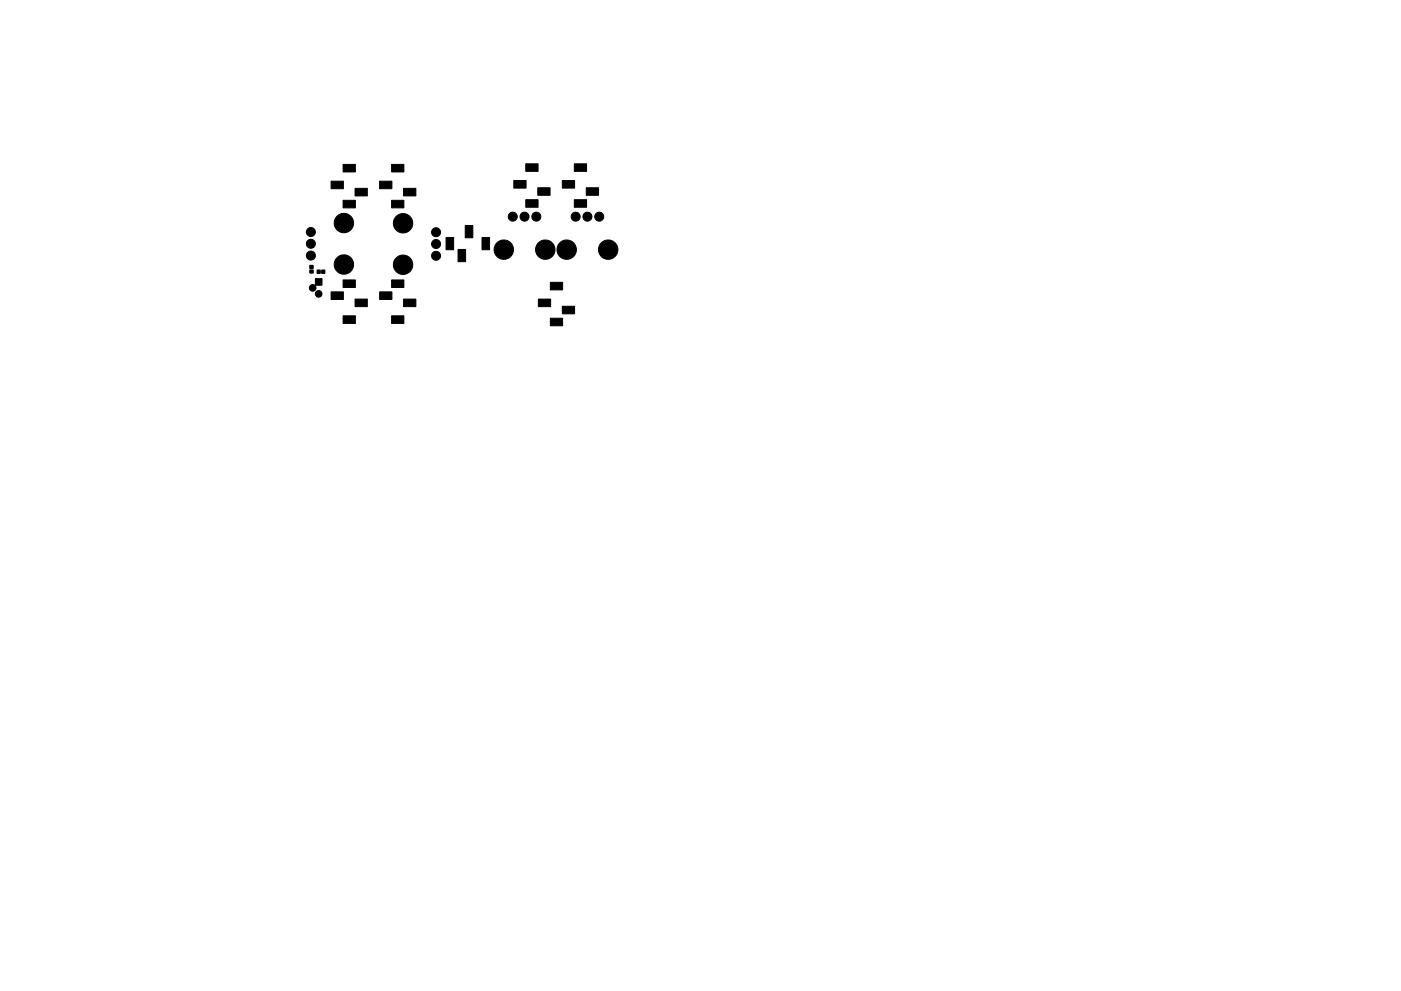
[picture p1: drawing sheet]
<svg xmlns="http://www.w3.org/2000/svg" width="297mm" height="210mm" viewBox="0 0 297 210" stroke-linecap="round" stroke-linejoin="round" font-family="sans-serif">
<g fill="#000" stroke="#000" stroke-width=".21">
<path d="M72.7 34.9h2.6v1.6h-2.6zM83 34.9h2.6v1.6h-2.6zM108.9 38.3h2.6v1.6h-2.6zM111.5 34.8h2.6v1.6h-2.6zM119.2 38.3h2.6v1.6h-2.6zM121.8 34.8h2.6v1.6h-2.6zM65.7 57.3h.7v.6h-.7zM65.7 56.3h.7v.6h-.7zM67.3 57.3h.6v.7h-.6zM68.2 57.3h.6v.7h-.6zM70.2 38.4h2.6v1.6h-2.6zM72.7 42.5h2.6v1.6h-2.6z"/>
<path d="M75.3 40h2.6v1.6h-2.6zM80.5 38.4h2.6v1.6h-2.6zM83 42.5h2.6v1.6h-2.6zM85.6 40h2.6v1.6h-2.6zM94.6 50.4h1.6v2.6h-1.6zM97.1 52.9h1.6v2.6h-1.6zM98.6 47.8h1.6v2.6h-1.6zM102.2 50.4h1.6v2.6h-1.6zM111.5 42.4h2.6v1.6h-2.6zM114 39.8h2.6v1.6h-2.6zM121.8 42.4h2.6v1.6h-2.6zM124.3 39.8h2.6v1.6h-2.6z"/>
<path d="M66.9 59.1h1.4v1.4l-1.4 .1a.7 .7 0 0 1-.1 1 .7 .7 0 0 1-1.1-.3 .7 .7 0 0 1 .5-.9h.7zM70.2 61.9h2.6v1.6h-2.6zM72.7 67h2.6v1.6h-2.6zM72.7 59.4h2.6v1.6h-2.6zM75.3 63.5h2.6v1.6h-2.6zM80.5 61.9h2.6v1.6h-2.6zM83 67h2.6v1.6h-2.6zM83 59.4h2.6v1.6h-2.6zM85.6 63.5h2.6v1.6h-2.6zM114.1 63.5h2.6v1.6h-2.6zM116.7 67.5h2.6v1.6h-2.6zM116.7 59.9h2.6v1.6h-2.6z"/>
<path d="M119.2 65h2.6v1.6h-2.6z"/>
<circle cx="65.9" cy="51.7" r=".96"/>
<circle cx="65.9" cy="54.2" r=".96"/>
<circle cx="65.9" cy="49.2" r=".96"/>
<circle cx="72.9" cy="56.1" r="2.06"/>
<circle cx="72.9" cy="47.3" r="2.06"/>
<circle cx="85.5" cy="56.2" r="2.06"/>
<circle cx="85.5" cy="47.4" r="2.06"/>
<circle cx="92.5" cy="51.8" r=".96"/>
<circle cx="92.5" cy="49.3" r=".96"/>
<circle cx="92.5" cy="54.3" r=".96"/>
<circle cx="106.8" cy="53" r="2.06"/>
<circle cx="108.7" cy="46" r=".96"/>
<circle cx="111.2" cy="46" r=".96"/>
<circle cx="113.7" cy="46" r=".96"/>
<circle cx="115.6" cy="53" r="2.06"/>
<circle cx="120.1" cy="53" r="2.06"/>
<circle cx="122" cy="46" r=".96"/>
<circle cx="124.5" cy="46" r=".96"/>
<circle cx="127" cy="46" r=".96"/>
<circle cx="128.9" cy="53" r="2.06"/>
<circle cx="67.6" cy="62.4" r=".7"/>
</g>
</svg>
